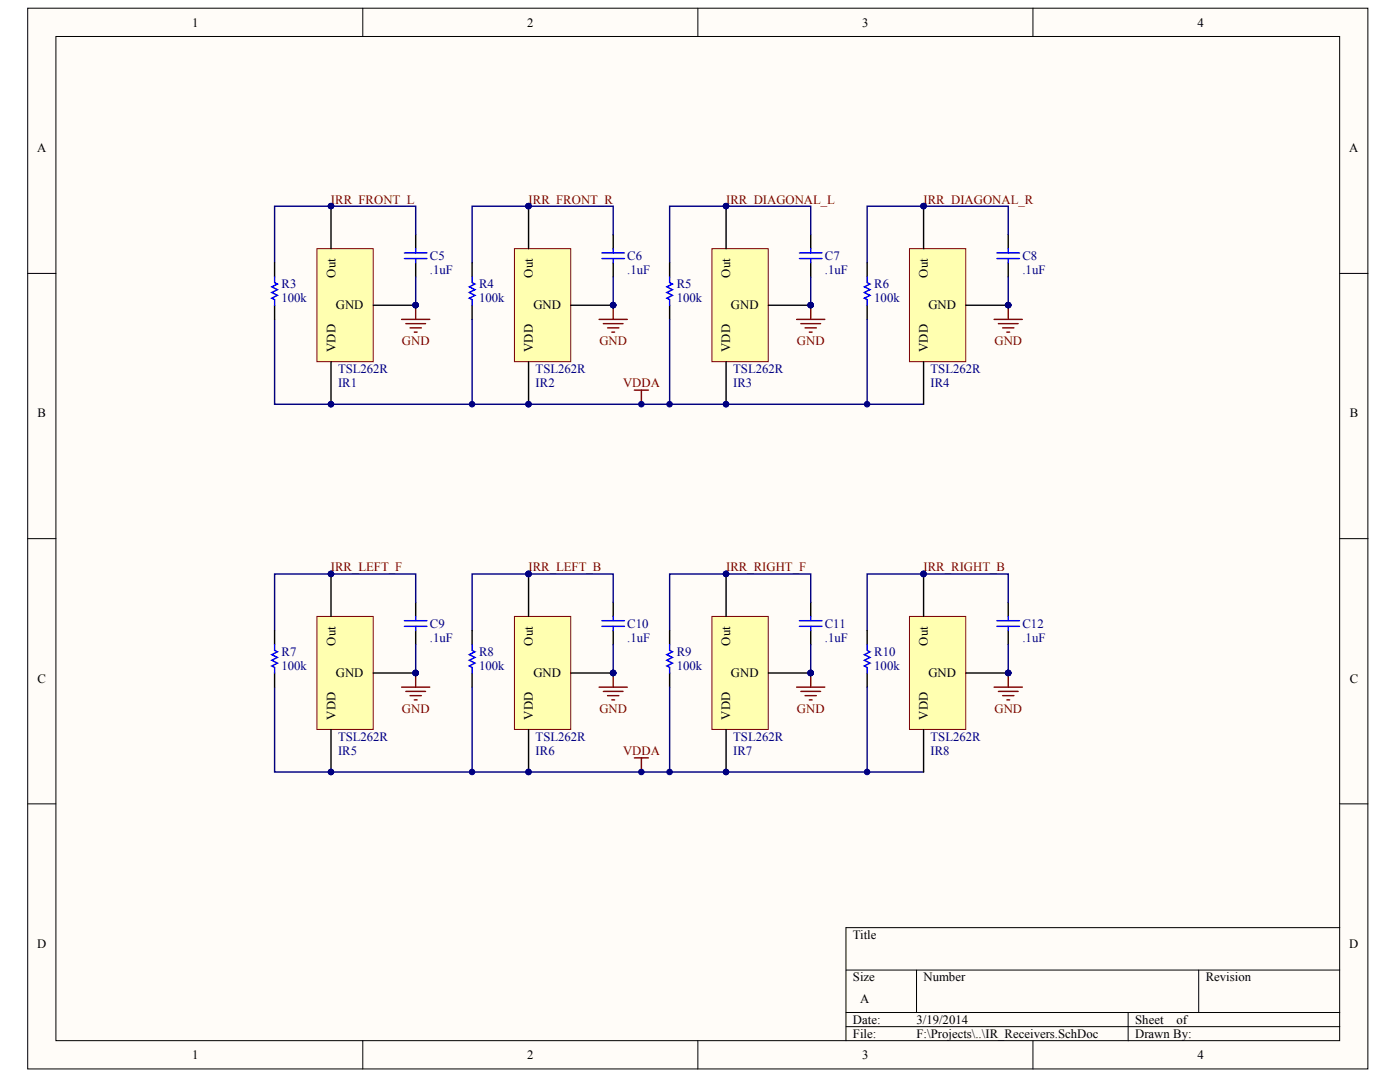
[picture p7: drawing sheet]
<svg xmlns="http://www.w3.org/2000/svg" width="269mm" height="207mm" viewBox="0 0 269 207" stroke-linecap="round" stroke-linejoin="round" font-family="sans-serif">
<defs><g id="words">
<g font-size="2.4">
<text x="36.9" y="5.1">1</text>
<text x="101.2" y="5.1">2</text>
<text x="165.6" y="5.1">3</text>
<text x="229.9" y="5.1">4</text>
<text x="7.1" y="29.2">A</text>
<text x="259.1" y="29.2">A</text>
<text x="64.4" y="53.3" transform="rotate(-90 64.4 53.3)">Out</text>
<text x="102.3" y="53.3" transform="rotate(-90 102.3 53.3)">Out</text>
<text x="140.2" y="53.3" transform="rotate(-90 140.2 53.3)">Out</text>
<text x="178.2" y="53.3" transform="rotate(-90 178.2 53.3)">Out</text>
<text x="64.5" y="59.4">GND</text>
<text x="102.4" y="59.4">GND</text>
<text x="140.4" y="59.4">GND</text>
<text x="178.3" y="59.4">GND</text>
<text x="64.4" y="67.5" transform="rotate(-90 64.4 67.5)">VDD</text>
<text x="102.3" y="67.5" transform="rotate(-90 102.3 67.5)">VDD</text>
<text x="140.2" y="67.5" transform="rotate(-90 140.2 67.5)">VDD</text>
<text x="178.2" y="67.5" transform="rotate(-90 178.2 67.5)">VDD</text>
<text x="7.2" y="80.1">B</text>
<text x="259.2" y="80.1">B</text>
<text x="64.4" y="123.9" transform="rotate(-90 64.4 123.9)">Out</text>
<text x="102.3" y="123.9" transform="rotate(-90 102.3 123.9)">Out</text>
<text x="140.2" y="123.9" transform="rotate(-90 140.2 123.9)">Out</text>
<text x="178.2" y="123.9" transform="rotate(-90 178.2 123.9)">Out</text>
<text x="7.2" y="131">C</text>
<text x="64.5" y="130">GND</text>
<text x="102.4" y="130">GND</text>
<text x="140.4" y="130">GND</text>
<text x="178.3" y="130">GND</text>
<text x="259.2" y="131">C</text>
<text x="64.4" y="138.1" transform="rotate(-90 64.4 138.1)">VDD</text>
<text x="102.3" y="138.1" transform="rotate(-90 102.3 138.1)">VDD</text>
<text x="140.2" y="138.1" transform="rotate(-90 140.2 138.1)">VDD</text>
<text x="178.2" y="138.1" transform="rotate(-90 178.2 138.1)">VDD</text>
<text x="7.1" y="181.9">D</text>
<text x="163.8" y="180.2">Title</text>
<text x="259.1" y="181.9">D</text>
<text x="163.8" y="188.3">Size</text>
<text x="177.3" y="188.3">Number</text>
<text x="231.5" y="188.3">Revision</text>
<text x="163.8" y="196.5">Date:</text>
<text x="165.1" y="192.4">A</text>
<text x="176" y="196.5">3/19/2014</text>
<text x="218" y="196.5">Sheet</text>
<text x="225.9" y="196.5">of</text>
<text x="36.9" y="203.3">1</text>
<text x="101.2" y="203.3">2</text>
<text x="163.8" y="199.2">File:</text>
<text x="165.6" y="203.3">3</text>
<text x="176" y="199.2">F:\Projects\..\IR_Receivers.SchDoc</text>
<text x="218" y="199.2">Drawn By:</text>
<text x="229.9" y="203.3">4</text>
</g>
<g font-size="2.4" fill="#800000">
<text x="63.6" y="39.1">IRR_FRONT_L</text>
<text x="101.5" y="39.1">IRR_FRONT_R</text>
<text x="139.4" y="39.1">IRR_DIAGONAL_L</text>
<text x="177.3" y="39.1">IRR_DIAGONAL_R</text>
<text x="77.2" y="66.2">GND</text>
<text x="115.1" y="66.2">GND</text>
<text x="153" y="66.2">GND</text>
<text x="191" y="66.2">GND</text>
<text x="119.6" y="74.3">VDDA</text>
<text x="63.6" y="109.6">IRR_LEFT_F</text>
<text x="101.5" y="109.6">IRR_LEFT_B</text>
<text x="139.4" y="109.6">IRR_RIGHT_F</text>
<text x="177.3" y="109.6">IRR_RIGHT_B</text>
<text x="77.2" y="136.8">GND</text>
<text x="115.1" y="136.8">GND</text>
<text x="153" y="136.8">GND</text>
<text x="191" y="136.8">GND</text>
<text x="119.6" y="144.9">VDDA</text>
</g>
<g font-size="2.4" fill="#000080">
<text x="82.5" y="52.6">.1uF</text>
<text x="82.5" y="49.9">C5</text>
<text x="120.4" y="52.6">.1uF</text>
<text x="120.4" y="49.9">C6</text>
<text x="158.4" y="52.6">.1uF</text>
<text x="158.4" y="49.9">C7</text>
<text x="196.3" y="52.6">.1uF</text>
<text x="196.3" y="49.9">C8</text>
<text x="54.1" y="58">100k</text>
<text x="54.1" y="55.3">R3</text>
<text x="92" y="58">100k</text>
<text x="92" y="55.3">R4</text>
<text x="129.9" y="58">100k</text>
<text x="129.9" y="55.3">R5</text>
<text x="167.9" y="58">100k</text>
<text x="167.9" y="55.3">R6</text>
<text x="64.9" y="71.6">TSL262R</text>
<text x="102.8" y="71.6">TSL262R</text>
<text x="140.8" y="71.6">TSL262R</text>
<text x="178.7" y="71.6">TSL262R</text>
<text x="64.9" y="74.3">IR1</text>
<text x="102.8" y="74.3">IR2</text>
<text x="140.8" y="74.3">IR3</text>
<text x="178.7" y="74.3">IR4</text>
<text x="54.1" y="125.9">R7</text>
<text x="82.5" y="123.2">.1uF</text>
<text x="82.5" y="120.5">C9</text>
<text x="92" y="125.9">R8</text>
<text x="120.4" y="123.2">.1uF</text>
<text x="120.4" y="120.5">C10</text>
<text x="129.9" y="125.9">R9</text>
<text x="158.4" y="123.2">.1uF</text>
<text x="158.4" y="120.5">C11</text>
<text x="167.9" y="125.9">R10</text>
<text x="196.3" y="123.2">.1uF</text>
<text x="196.3" y="120.5">C12</text>
<text x="54.1" y="128.6">100k</text>
<text x="92" y="128.6">100k</text>
<text x="129.9" y="128.6">100k</text>
<text x="167.9" y="128.6">100k</text>
<text x="64.9" y="142.2">TSL262R</text>
<text x="102.8" y="142.2">TSL262R</text>
<text x="140.8" y="142.2">TSL262R</text>
<text x="178.7" y="142.2">TSL262R</text>
<text x="64.9" y="144.9">IR5</text>
<text x="102.8" y="144.9">IR6</text>
<text x="140.8" y="144.9">IR7</text>
<text x="178.7" y="144.9">IR8</text>
</g>
</g></defs>
<g fill="#fffcf8" stroke="#000" stroke-width=".19">
<path d="M5.3 1.6h257.3v203.6h-257.3z"/>
<path d="M10.7 7h246.5v192.7h-246.5z"/>
</g>
<g fill="none" stroke="#000" stroke-width=".19">
<path d="M69.7 1.6v5.4M134 1.6v5.4M198.3 1.6v5.4M5.3 52.5h5.4M257.3 52.5h5.4M5.3 103.4h5.4M257.3 103.4h5.4M5.3 154.3h5.4M257.3 154.3h5.4M257.3 178h-94.9v21.7M69.7 199.7v5.5M134 199.7v5.5"/>
<path d="M162.4 186.2h94.9M162.4 194.3h94.9M162.4 197h94.9M176 186.2v8.1M198.3 199.7v5.5M216.6 194.3v5.4M230.2 186.2v8.1"/>
</g>
<g fill="none" stroke="#800000" stroke-width=".27">
<path d="M79.8 58.6v2.7M117.7 58.6v2.7M155.7 58.6v2.7M193.6 58.6v2.7M77.1 61.3h5.4M77.9 62.1h3.8M78.7 62.9h2.2M79.5 63.7h.6M115 61.3h5.5M115.8 62.1h3.8M116.7 62.9h2.1M117.5 63.7h.5"/>
<path d="M121.8 74.9h2.7M123.2 74.9v2.7M153 61.3h5.4M153.8 62.1h3.8M154.6 62.9h2.2M155.4 63.7h.5M190.9 61.3h5.4M191.7 62.1h3.8M192.5 62.9h2.2M193.3 63.7h.6M77.1 131.9h5.4M77.9 132.7h3.8"/>
<path d="M78.7 133.5h2.2M79.5 134.3h.6M79.8 129.2v2.7M115 131.9h5.5M115.8 132.7h3.8M116.7 133.5h2.1M117.5 134.3h.5M117.7 129.2v2.7M153 131.9h5.4M153.8 132.7h3.8M154.6 133.5h2.2M155.4 134.3h.5"/>
<path d="M155.7 129.2v2.7M190.9 131.9h5.4M191.7 132.7h3.8M192.5 133.5h2.2M193.3 134.3h.6M193.6 129.2v2.7M121.8 145.5h2.7M123.2 145.5v2.7"/>
</g>
<g fill="#000080" stroke="#000080" stroke-width=".19">
<circle cx="79.8" cy="58.6" r=".52"/>
<circle cx="63.6" cy="39.6" r=".52"/>
<circle cx="117.7" cy="58.6" r=".52"/>
<circle cx="101.5" cy="39.6" r=".52"/>
<circle cx="90.6" cy="77.6" r=".53"/>
<circle cx="155.7" cy="58.6" r=".52"/>
<circle cx="139.4" cy="39.6" r=".52"/>
<circle cx="128.6" cy="77.6" r=".53"/>
<circle cx="193.6" cy="58.6" r=".52"/>
<circle cx="177.3" cy="39.6" r=".52"/>
<circle cx="166.5" cy="77.6" r=".53"/>
<circle cx="79.8" cy="129.2" r=".53"/>
<circle cx="63.5" cy="110.1" r=".53"/>
<circle cx="117.7" cy="129.2" r=".53"/>
<circle cx="101.5" cy="110.1" r=".53"/>
<circle cx="90.6" cy="148.2" r=".53"/>
<circle cx="155.7" cy="129.2" r=".53"/>
<circle cx="139.4" cy="110.1" r=".53"/>
<circle cx="128.6" cy="148.2" r=".53"/>
<circle cx="193.6" cy="129.2" r=".53"/>
<circle cx="177.3" cy="110.1" r=".53"/>
<circle cx="166.5" cy="148.2" r=".53"/>
<circle cx="123.1" cy="77.6" r=".53"/>
<circle cx="123.1" cy="148.2" r=".53"/>
</g>
<g fill="none" stroke="#000080" stroke-width=".27">
<path d="M79.8 45v-5.4h-27.1v10.8M79.8 53.2v5.4M117.7 45v-5.4h-27v10.8M117.7 53.2v5.4M155.7 45v-5.4h-27.1v10.8M155.7 53.2v5.4M193.6 45v-5.4h-27.1v10.8M193.6 53.2v5.4M52.7 61.3v16.3h124.6M90.7 61.3v16.3M128.6 61.3v16.3M166.5 61.3v16.3"/>
<path d="M79.8 115.6v-5.4h-27.1v10.8M117.7 115.6v-5.4h-27v10.8M155.7 115.6v-5.4h-27.1v10.8M193.6 115.6v-5.4h-27.1v10.8M52.7 131.9v16.3h124.6M79.8 123.7v5.5M90.7 131.9v16.3M117.7 123.7v5.5M128.6 131.9v16.3M155.7 123.7v5.5M166.5 131.9v16.3M193.6 123.7v5.5"/>
</g>
<g fill="none" stroke="#000" stroke-width=".27">
<path d="M52.7 50.4v2.8M52.7 58.6v2.7M79.8 45v2.7M79.8 50.4v2.8M90.7 50.4v2.8M90.7 58.6v2.7M117.7 45v2.7M117.7 50.4v2.8M128.6 50.4v2.8M128.6 58.6v2.7M155.7 45v2.7M155.7 50.4v2.8"/>
<path d="M166.5 50.4v2.8M166.5 58.6v2.7M193.6 45v2.7M193.6 50.4v2.8M79.8 115.6v2.7M117.7 115.6v2.7M155.7 115.6v2.7M193.6 115.6v2.7M52.7 121v2.7M52.7 129.2v2.7M79.8 121v2.7M90.7 121v2.7"/>
<path d="M90.7 129.2v2.7M117.7 121v2.7M128.6 121v2.7M128.6 129.2v2.7M155.7 121v2.7M166.5 121v2.7M166.5 129.2v2.7M193.6 121v2.7"/>
</g>
<g fill="none" stroke="#00f" stroke-width=".27">
<path d="M52.7 53.2v1l.6 .3-1.1 .6 1.1 .5-1.1 .5 1.1 .6-1.1 .5 .5 .3v1.1M77.6 48.5h4.4M77.6 49.6h4.4M79.8 47.7v.8M79.8 49.6v.8M90.7 53.2v1l.5 .3-1.1 .6 1.1 .5-1.1 .5 1.1 .6-1.1 .5 .6 .3v1.1M115.6 48.5h4.3M115.6 49.6h4.3M117.7 47.7v.8M117.7 49.6v.8M128.6 53.2v1l.5 .3-1.1 .6 1.1 .5-1.1 .5 1.1 .6-1.1 .5 .6 .3v1.1M153.5 48.5h4.3"/>
<path d="M153.5 49.6h4.3M155.7 47.7v.8M155.7 49.6v.8M166.5 53.2v1l.5 .3-1 .6 1 .5-1 .5 1 .6-1 .5 .5 .3v1.1M191.4 48.5h4.4M191.4 49.6h4.4M193.6 47.7v.8M193.6 49.6v.8M77.6 119.1h4.4M79.8 118.3v.8M115.6 119.1h4.3M117.7 118.3v.8"/>
<path d="M153.5 119.1h4.3M155.7 118.3v.8M191.4 119.1h4.4M193.6 118.3v.8M52.7 123.7v1.1l.6 .3-1.1 .5 1.1 .6-1.1 .5 1.1 .6-1.1 .5 .5 .3v1.1M77.6 120.2h4.4M79.8 120.2v.8M90.7 123.7v1.1l.5 .3-1.1 .5 1.1 .6-1.1 .5 1.1 .6-1.1 .5 .6 .3v1.1M115.6 120.2h4.3M117.7 120.2v.8M128.6 123.7v1.1l.5 .3-1.1 .5 1.1 .6-1.1 .5 1.1 .6-1.1 .5 .6 .3v1.1M153.5 120.2h4.3"/>
<path d="M155.7 120.2v.8M166.5 123.7v1.1l.5 .3-1 .5 1 .6-1 .5 1 .6-1 .5 .5 .3v1.1M191.4 120.2h4.4M193.6 120.2v.8"/>
</g>
<path d="M60.9 47.7h10.8v21.7h-10.8z" fill="#ffffb0" stroke="#800000" stroke-width=".19"/>
<path d="M63.6 39.6v8.1M71.7 58.6h8.1M63.6 69.4v8.2" fill="none" stroke="#000" stroke-width=".27"/>
<g fill="#000080" stroke="#000080" stroke-width=".19">
<circle cx="63.5" cy="77.6" r=".53"/>
<circle cx="63.6" cy="39.6" r=".52"/>
<circle cx="79.8" cy="58.6" r=".52"/>
</g>
<path d="M98.8 47.7h10.8v21.7h-10.8z" fill="#ffffb0" stroke="#800000" stroke-width=".19"/>
<path d="M101.5 39.6v8.1M109.6 58.6h8.1M101.5 69.4v8.2" fill="none" stroke="#000" stroke-width=".27"/>
<g fill="#000080" stroke="#000080" stroke-width=".19">
<circle cx="101.5" cy="77.6" r=".53"/>
<circle cx="101.5" cy="39.6" r=".52"/>
<circle cx="117.7" cy="58.6" r=".52"/>
</g>
<path d="M136.7 47.7h10.8v21.7h-10.8z" fill="#ffffb0" stroke="#800000" stroke-width=".19"/>
<path d="M139.4 39.6v8.1M147.5 58.6h8.2M139.4 69.4v8.2" fill="none" stroke="#000" stroke-width=".27"/>
<g fill="#000080" stroke="#000080" stroke-width=".19">
<circle cx="139.4" cy="77.6" r=".53"/>
<circle cx="139.4" cy="39.6" r=".52"/>
<circle cx="155.7" cy="58.6" r=".52"/>
</g>
<path d="M174.6 47.7h10.8v21.7h-10.8z" fill="#ffffb0" stroke="#800000" stroke-width=".19"/>
<path d="M177.3 39.6v8.1M185.5 58.6h8.1M177.3 69.4v8.2" fill="none" stroke="#000" stroke-width=".27"/>
<g fill="#000080" stroke="#000080" stroke-width=".19">
<circle cx="177.3" cy="39.6" r=".52"/>
<circle cx="193.6" cy="58.6" r=".52"/>
</g>
<path d="M60.9 118.3h10.8v21.7h-10.8z" fill="#ffffb0" stroke="#800000" stroke-width=".19"/>
<path d="M63.6 110.2v8.1M71.7 129.2h8.1M63.6 140v8.2" fill="none" stroke="#000" stroke-width=".27"/>
<g fill="#000080" stroke="#000080" stroke-width=".19">
<circle cx="63.5" cy="148.2" r=".53"/>
<circle cx="63.5" cy="110.1" r=".53"/>
<circle cx="79.8" cy="129.2" r=".53"/>
</g>
<path d="M98.8 118.3h10.8v21.7h-10.8z" fill="#ffffb0" stroke="#800000" stroke-width=".19"/>
<path d="M101.5 110.2v8.1M109.6 129.2h8.1M101.5 140v8.2" fill="none" stroke="#000" stroke-width=".27"/>
<g fill="#000080" stroke="#000080" stroke-width=".19">
<circle cx="101.5" cy="148.2" r=".53"/>
<circle cx="101.5" cy="110.1" r=".53"/>
<circle cx="117.7" cy="129.2" r=".53"/>
</g>
<path d="M136.7 118.3h10.8v21.7h-10.8z" fill="#ffffb0" stroke="#800000" stroke-width=".19"/>
<path d="M139.4 110.2v8.1M147.5 129.2h8.2M139.4 140v8.2" fill="none" stroke="#000" stroke-width=".27"/>
<g fill="#000080" stroke="#000080" stroke-width=".19">
<circle cx="139.4" cy="148.2" r=".53"/>
<circle cx="139.4" cy="110.1" r=".53"/>
<circle cx="155.7" cy="129.2" r=".53"/>
</g>
<path d="M174.6 118.3h10.8v21.7h-10.8z" fill="#ffffb0" stroke="#800000" stroke-width=".19"/>
<path d="M177.3 110.2v8.1M185.5 129.2h8.1M177.3 140v8.2" fill="none" stroke="#000" stroke-width=".27"/>
<g fill="#000080" stroke="#000080" stroke-width=".19">
<circle cx="177.3" cy="110.1" r=".53"/>
<circle cx="193.6" cy="129.2" r=".53"/>
</g>
<use href="#words"/>
</svg>
